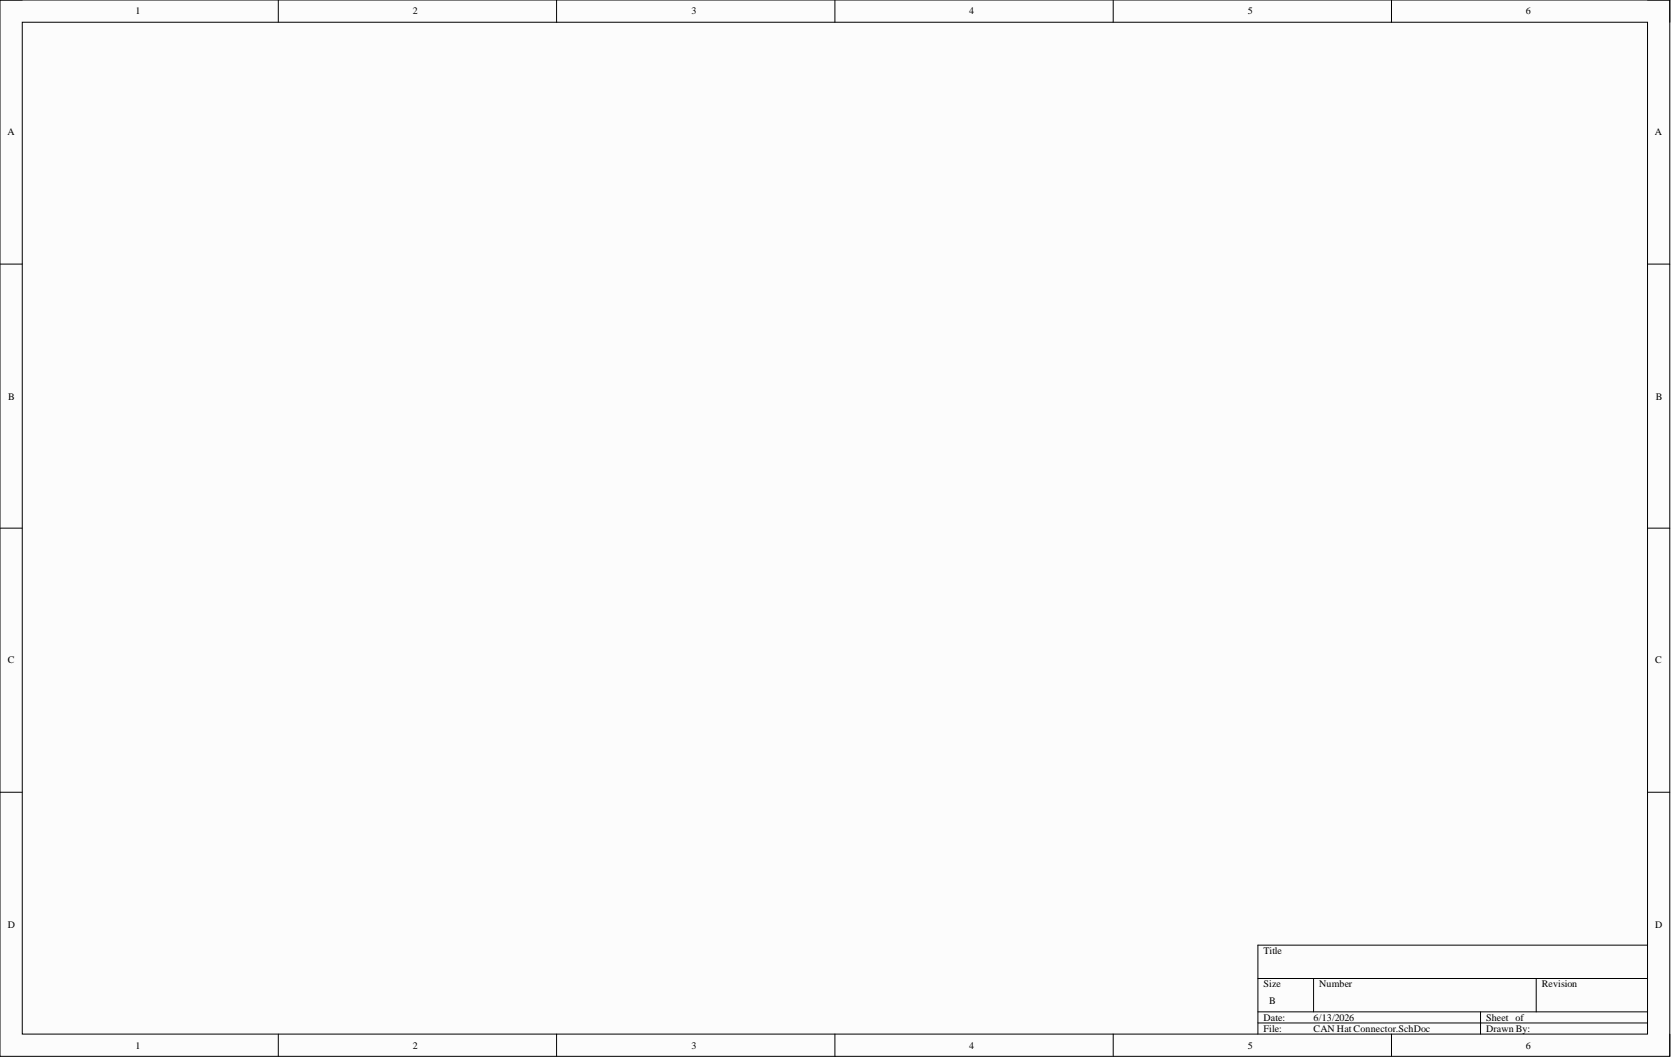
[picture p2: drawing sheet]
<svg xmlns="http://www.w3.org/2000/svg" width="381mm" height="241mm" viewBox="0 0 381 241" stroke-linecap="round" stroke-linejoin="round" font-family="sans-serif">
<defs><g id="words">
<g font-size="2.3">
<text x="30.8" y="3.3">1</text>
<text x="94.1" y="3.3">2</text>
<text x="157.5" y="3.3">3</text>
<text x="220.7" y="3.3">4</text>
<text x="284.2" y="3.3">5</text>
<text x="347.5" y="3.3">6</text>
<text x="1.7" y="30.8">A</text>
<text x="376.9" y="30.8">A</text>
<text x="1.9" y="91">B</text>
<text x="377.1" y="91">B</text>
<text x="1.8" y="151">C</text>
<text x="377" y="151">C</text>
<text x="1.8" y="211.2">D</text>
<text x="377" y="211.2">D</text>
<text x="287.7" y="217.2">Title</text>
<text x="287.7" y="224.8">Size</text>
<text x="300.4" y="224.8">Number</text>
<text x="351.1" y="224.8">Revision</text>
<text x="287.7" y="232.4">Date:</text>
<text x="289" y="228.6">B</text>
<text x="299.1" y="232.4">6/13/2026</text>
<text x="338.4" y="232.4">Sheet of</text>
<text x="30.8" y="238.7">1</text>
<text x="94.1" y="238.7">2</text>
<text x="157.5" y="238.7">3</text>
<text x="220.7" y="238.7">4</text>
<text x="284.2" y="238.7">5</text>
<text x="287.7" y="234.9">File:</text>
<text x="299.1" y="234.9">CAN Hat Connector.SchDoc</text>
<text x="338.4" y="234.9">Drawn By:</text>
<text x="347.5" y="238.7">6</text>
</g>
</g></defs>
<path d="M0 0h380.3v240.5h-380.3z" fill-rule="evenodd" fill="#fffcf8"/>
<path d="M0 0h380.3v240.5h-380.3z" fill="none" stroke="#000" stroke-width=".23"/>
<path d="M5.1 5.1h370.1v230.3h-370.1z" fill-rule="evenodd" fill="#fffcf8"/>
<g fill="none" stroke="#000" stroke-width=".23">
<path d="M0 0h5.1M5.1 5.1h370.1v230.3h-370.1zM63.4 0v5.1M126.8 0v5.1M190.1 0v5.1M253.5 0v5.1M316.9 0v5.1M375.2 0h5.1v5.1M0 60.1h5.1M375.2 60.1h5.1M0 120.2h5.1M375.2 120.2h5.1"/>
<path d="M0 180.3h5.1M375.2 180.3h5.1M375.2 215.2h-88.7v20.2M63.4 235.4v5.1M126.8 235.4v5.1M190.1 235.4v5.1M253.5 235.4v5.1M286.5 222.7h88.7M286.5 230.3h88.7M286.5 232.9h88.7M299.1 222.7v7.6M316.9 235.4v5.1"/>
<path d="M337.2 230.3v5.1M349.8 222.7v7.6M380.3 235.4v5.1"/>
</g>
<use href="#words"/>
</svg>
